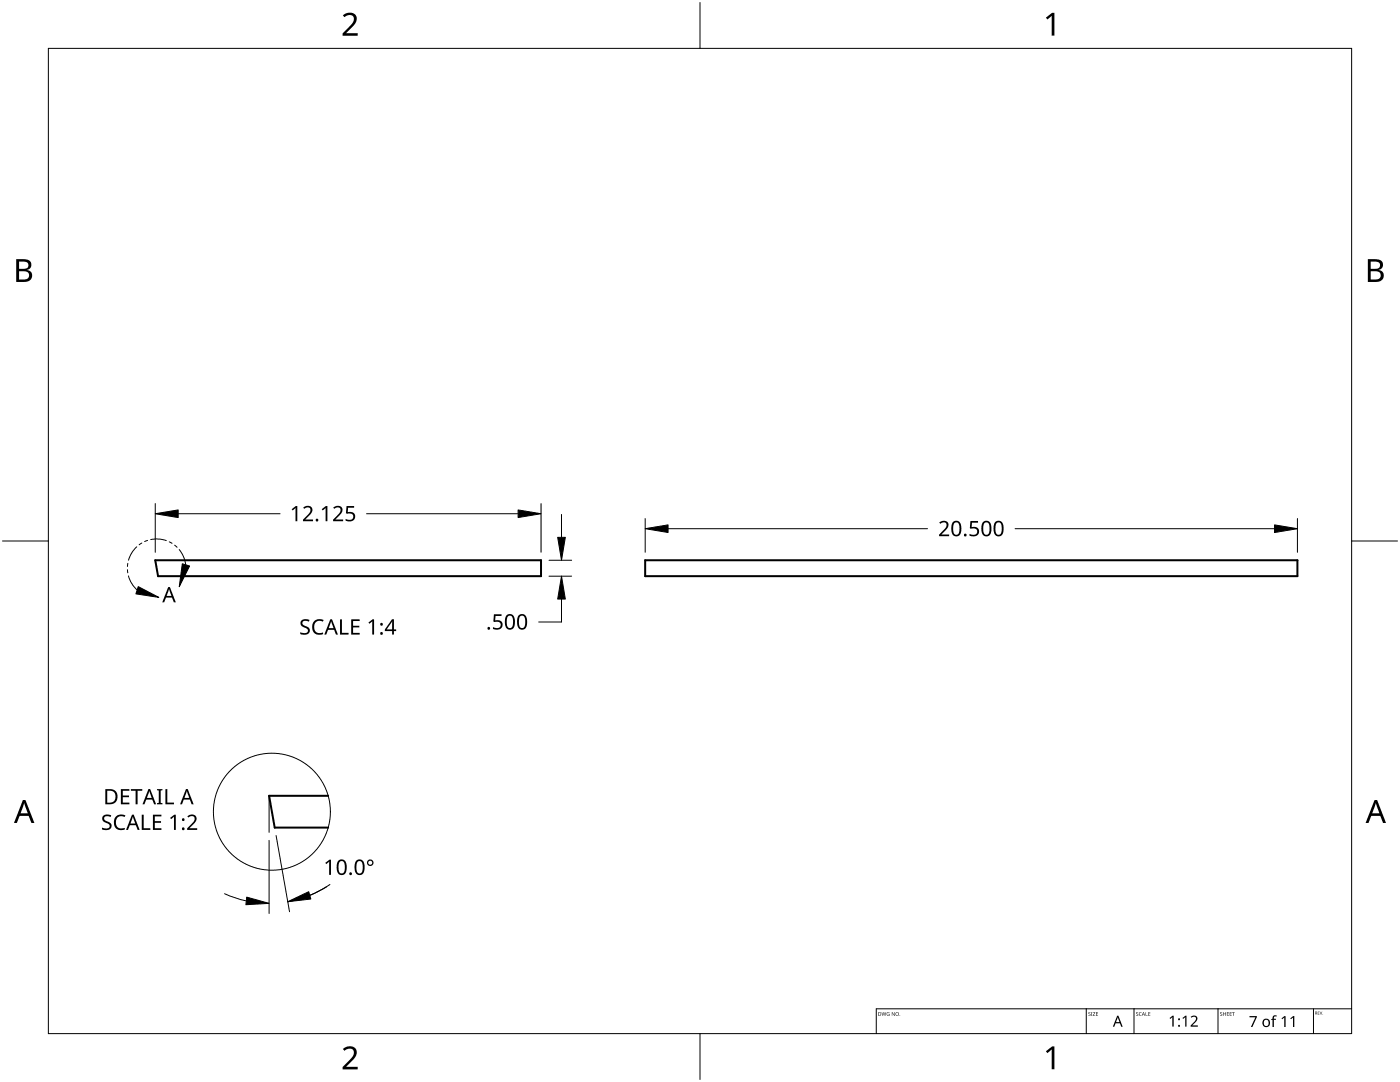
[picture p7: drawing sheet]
<svg xmlns="http://www.w3.org/2000/svg" width="279mm" height="216mm" viewBox="0 0 279 216" stroke-linecap="round" stroke-linejoin="round" font-family="sans-serif">
<path d="M31 111.8h77v3.2h-76.5zM128.8 111.8h130.1v3.2h-130.1zM65.5 158.8h-11.8l1.1 6.3h10.7" fill="none" stroke="#000" stroke-width=".4"/>
<circle cx="54.3" cy="162" r="11.7" fill="none" stroke="#000" stroke-width=".2"/>
<path d="M9.7 9.7h260v196.5h-260z" fill="none" stroke="#000" stroke-width=".2"/>
<path d="M139.7 .5v9.2M.5 108h9.2M269.7 108h9.2M139.7 206.2v9.2" fill="none" stroke="#000" stroke-width=".2"/>
<g fill="#000">
<path d="M68.4 3.1a1.64 1.64 0 0 1 2.8 .4 2.52 2.52 0 0 1-1.2 2.2l-.9 .9h2.3v.5h-3v-.4l1.2-1.2a1.95 1.95 0 0 0 .9-2.2 1.23 1.23 0 0 0-1.8 .1zM208.7 3.5l1.3-.9h.4v4.5h-.5v-4l-.9 .8zM68.4 209.3a1.64 1.64 0 0 1 2.8 .4 2.52 2.52 0 0 1-1.2 2.2l-.9 1h2.3v.5h-3v-.5l1.2-1.2a1.95 1.95 0 0 0 .9-2.1 1.23 1.23 0 0 0-1.8 .1zM208.7 209.8l1.3-1h.4v4.6h-.5v-4l-.9 .7z"/>
<path d="M3.2 51.7h1.3a1.28 1.28 0 0 1 1.7 1.3 1.04 1.04 0 0 1-.8 .9 1.23 1.23 0 0 1 1 1.5 1.23 1.23 0 0 1-1.6 .9h-1.6zM3.8 54.1v1.7h.9a.86 .86 0 0 0 1.1-.9 .86 .86 0 0 0-1.1-.8zM3.8 52.2v1.4h.8a.78 .78 0 0 0 1.1-.7 .78 .78 0 0 0-1.1-.7z"/>
<path d="M273 51.7h1.3a1.28 1.28 0 0 1 1.7 1.3 1.04 1.04 0 0 1-.9 .9 1.23 1.23 0 0 1 1 1.5 1.23 1.23 0 0 1-1.5 .9h-1.6zM273.6 54.1v1.7h.9a.86 .86 0 0 0 1.1-.9 .86 .86 0 0 0-1.2-.8zM273.6 52.2v1.4h.8a.78 .78 0 0 0 1-.7 .78 .78 0 0 0-1.1-.7z"/>
<path d="M4.6 159.6h.5l1.8 4.6h-.6l-.6-1.4h-1.8l-.5 1.4h-.6zM4.8 160.2l-.7 2.1h1.4z"/>
<path d="M274.3 159.6h.5l1.8 4.6h-.6l-.5-1.4h-1.8l-.6 1.4h-.6zM274.6 160.2l-.7 2.1h1.4z"/>
</g>
<path d="M216.8 201.3v4.9M226.3 201.3v4.9M243.1 201.3v4.9M262.1 201.3v4.9M269.7 201.3h-94.8v4.9" fill="none" stroke="#000" stroke-width=".2"/>
<g fill="#000">
<path d="M175.9 202l.3 .6 .2-.6 .2 .6 .3-.6-.2 .7-.3-.6-.3 .6zM177 202.1l.5-.1-.4 .1-.1 .2 .3 .3h.2v-.2l-.2-.1h.2v.4l-.5-.1zM178 202l.5 .6 .1-.6v.7l-.5-.6-.1 .6zM217.2 202h.3l.1 .1a.18 .18 0 0 0-.2 0 .18 .18 0 0 0-.1 .2 .18 .18 0 0 0 .3 0 .23 .23 0 0 1-.1 .4 .23 .23 0 0 1-.3-.1 .18 .18 0 0 0 .3 .1 .18 .18 0 0 0 0-.3l-.3-.2zM217.7 202h.3v.7h-.3zM218.1 202h.5l-.4 .6 .4 .1h-.5l.4-.7zM218.7 202h.4h-.3v.3h.3l-.3 .1v.2l.3 .1h-.4zM226.8 202h.2l.1 .1a.18 .18 0 0 0-.2 0 .18 .18 0 0 0 0 .2 .18 .18 0 0 0 .2 0 .23 .23 0 0 1 0 .4 .23 .23 0 0 1-.4-.1 .18 .18 0 0 0 .3 .1 .18 .18 0 0 0 0-.3l-.2-.2zM227.4 202.1l.2-.1 .2 .1a.29 .29 0 0 0-.4 .2 .29 .29 0 0 0 .4 .3l-.1 .1-.3-.1zM228.6 202l.1 .6 .3 .1h-.4zM229.2 202h.4h-.3v.3h.2l-.2 .1v.2l.3 .1h-.4zM233.4 203.1l.6-.4h.2v2.2h-.2v-1.9l-.4 .3z"/>
<path d="M236 203.1l.6-.4h.2v2.2h-.3v-1.9l-.4 .3zM237.6 202.9a.76 .76 0 0 1 1.3 0 .76 .76 0 0 1-.4 1.1l-.5 .6h1.1v.3h-1.5v-.3l.8-.8a.52 .52 0 0 0 .2-.8 .52 .52 0 0 0-.8 .1zM243.5 202h.3l.1 .1a.18 .18 0 0 0-.3 0 .18 .18 0 0 0 0 .2 .18 .18 0 0 0 .3 0 .23 .23 0 0 1-.1 .4 .23 .23 0 0 1-.3-.1 .18 .18 0 0 0 .2 .1 .18 .18 0 0 0 .1-.3l-.3-.2zM244.1 202l.1 .3h.4v-.3v.7v-.3h-.4l-.1 .3zM244.8 202h.5h-.4v.3h.3l-.3 .1v.2l.4 .1h-.5zM245.4 202h.4h-.3v.3h.3l-.3 .1v.2l.3 .1h-.4zM245.9 202h.5h-.2v.7l-.1-.7zM249.4 202.7h1.4l-.9 2.2h-.3l.9-1.9h-1.1zM254.1 202.7l.3-.1h.4l-.1 .3-.3-.1-.2 .2v.3h.4v.2h-.4v1.4h-.2v-1.4h-.3l.3-.2zM255.7 203.2l.6-.5h.3v2.2h-.3v-1.9l-.4 .4zM257.5 203.2l.6-.5h.2v2.2h-.3l.1-1.9-.5 .4zM263 201.8h.3l-.2 .1v.2h.2l-.2 .1v.2l.2 .1h-.3z"/>
<path d="M263.4 201.8l.2 .6 .3-.6-.2 .7z"/>
<path d="M175.3 202l.5 .1 .1 .3-.2 .2-.4 .1zM175.4 202v.6h.2l.1-.4z"/>
<path d="M178.7 202.3a.36 .36 0 0 1 .7 0 .36 .36 0 0 1-.7 0zM178.8 202.3a.3 .3 0 0 0 .6 0 .3 .3 0 0 0-.6 0z"/>
<path d="M223 202.7h.2l.9 2.2h-.3l-.3-.7h-.9l-.2 .7h-.3zM223.1 203l-.4 .9h.7z"/>
<path d="M228.2 202l.3 .7-.2-.2h-.2l-.2 .2zM228.2 202.1l-.1 .3h.2z"/>
<path d="M252.1 203.5a.81 .81 0 0 1 1.2 .1 .81 .81 0 0 1-.1 1.1 .81 .81 0 0 1-1.2-.2v-.6zM252.4 203.6a.6 .6 0 0 0-.2 .8 .6 .6 0 0 0 .9 .2l.1-.2a.56 .56 0 0 0-.1-.7 .56 .56 0 0 0-.7-.1z"/>
<path d="M262.5 201.8h.1a.17 .17 0 0 1 .2 .2 .17 .17 0 0 1-.1 .2l.2 .3-.2-.3-.2 .3zM262.5 201.9v.2h.2l.1-.1z"/>
<circle cx="179.6" cy="202.6" r=".07"/>
<circle cx="235.3" cy="204.7" r=".2"/>
<circle cx="235.3" cy="203.4" r=".2"/>
<circle cx="264" cy="202.4" r=".05"/>
</g>
<g fill="#000">
<path d="M58.2 101.6l.8-.6h.3v3h-.3v-2.6l-.6 .5zM60.5 101.3a1.01 1.01 0 0 1 1.2-.4 1.01 1.01 0 0 1 .6 1l-.2 .6-1.2 1.2h1.6v.3h-2v-.3l1.1-1.1a.72 .72 0 0 0 .4-.7 .72 .72 0 0 0-.4-.6l-.9 .2zM64.2 101.6l.8-.6h.3v3h-.3v-2.6l-.6 .5zM66.5 101.3a1.01 1.01 0 0 1 1.2-.4 1.01 1.01 0 0 1 .6 1l-.2 .6-1.2 1.2h1.6v.3h-2v-.3l1.1-1.1a.72 .72 0 0 0 .4-.7 .72 .72 0 0 0-.4-.6l-.9 .2zM69.2 101h1.5v.3h-1.2l-.1 .9a1.02 1.02 0 0 1 1.5 .8 1.02 1.02 0 0 1-1.4 1l-.5-.1v-.4a.88 .88 0 0 0 .9 .3 .88 .88 0 0 0 .6-.9 .85 .85 0 0 0-1.3-.4l-.2-.1zM187.4 104.3a1.01 1.01 0 0 1 1.2-.4 1.01 1.01 0 0 1 .7 1l-.3 .6-1.1 1.2h1.5v.3h-2v-.3l1.1-1.1a.72 .72 0 0 0 .4-.7 .72 .72 0 0 0-.4-.7l-.9 .3zM193.7 104h1.5v.3h-1.2l-.1 .9a1.02 1.02 0 0 1 1.5 .8 1.02 1.02 0 0 1-1.4 1l-.5-.1v-.4a.88 .88 0 0 0 .9 .2 .88 .88 0 0 0 .6-.8 .85 .85 0 0 0-1.3-.4l-.1-.1zM60.1 123.9a1.44 1.44 0 0 1 1.7-.2l-.1 .3h-.2a.65 .65 0 0 0-.8-.2 .65 .65 0 0 0-.3 .7l.5 .4a.93 .93 0 0 1 .9 1.1 .93 .93 0 0 1-1.3 .7l-.6-.2v-.3a1.08 1.08 0 0 0 1.5-.3 1.08 1.08 0 0 0-1-.9 .8 .8 0 0 1-.3-1.1zM62.7 124a1.69 1.69 0 0 1 1.9-.3l-.2 .3a1.19 1.19 0 0 0-1.4 .2 1.19 1.19 0 0 0-.2 1.4 1.15 1.15 0 0 0 1.7 .6v.3a1.56 1.56 0 0 1-1.9-.3 1.56 1.56 0 0 1-.1-1.9zM67.9 123.6h.3v2.7h1.4v.3h-1.7zM70.1 123.6h1.7v.3h-1.3v1h1.2v.3h-1.2v1.1h1.3v.3h-1.7zM73.5 124.2l.8-.6h.4v3h-.4v-2.6l-.6 .5z"/>
<path d="M98.6 122.6h1.5v.3h-1.2l-.1 .9a1.02 1.02 0 0 1 1.5 .8 1.02 1.02 0 0 1-1.4 1l-.5-.1v-.4a.88 .88 0 0 0 1 .3 .88 .88 0 0 0 .5-.9 .85 .85 0 0 0-1.3-.4l-.1-.1zM20.5 162.8a1.44 1.44 0 0 1 1.7-.1l-.1 .3h-.2a.64 .64 0 0 0-.7-.2 .64 .64 0 0 0-.4 .6l.5 .5a.93 .93 0 0 1 1 1.1 .93 .93 0 0 1-1.4 .6l-.5-.1v-.4a1.08 1.08 0 0 0 1.5-.2 1.08 1.08 0 0 0-1.1-.9 .8 .8 0 0 1-.3-1.2zM23.1 162.9a1.7 1.7 0 0 1 1.9-.2l-.1 .3a1.19 1.19 0 0 0-1.5 .2 1.19 1.19 0 0 0-.2 1.4 1.15 1.15 0 0 0 1.7 .6v.3a1.56 1.56 0 0 1-1.9-.3 1.56 1.56 0 0 1-.1-1.9zM24.1 157.5h1.7v.3h-1.3v.9h1.2v.4h-1.2v1.1h1.3v.3h-1.7zM26.1 157.5h2.3v.3h-.9v2.7h-.4v-2.7h-1zM28.3 162.6h.4v2.7h1.3v.3h-1.7zM30.5 162.6h1.7v.3h-1.3v.9h1.2v.4h-1.2v1.1h1.3v.3h-1.7zM31.3 157.5h1.1v.2l-.3 .1v2.4l.3 .1v.2h-1.1v-.2l.4-.1v-2.4l-.4-.1zM33 157.5h.4v2.6h1.3v.4h-1.7zM34 163.2l.8-.6h.3v3h-.4v-2.6l-.6 .5zM37.4 162.9a1.01 1.01 0 0 1 1.1-.4 1.01 1.01 0 0 1 .7 1l-.3 .6-1.1 1.2h1.6v.3h-2.1v-.3l1.1-1.1a.72 .72 0 0 0 .5-.7 .72 .72 0 0 0-.5-.6l-.8 .2zM64.9 172.2l.8-.7h.4v3.1h-.4v-2.7l-.6 .5z"/>
<path d="M190.2 104.1a1.05 1.05 0 0 1 1.3 0 1.05 1.05 0 0 1 .4 1.2 1.31 1.31 0 0 1-1 1.7 1.22 1.22 0 0 1-1.1-1.5l.1-.9zM190.5 104.4a1.88 1.88 0 0 0 .2 2.3 .71 .71 0 0 0 .8-.9 1.17 1.17 0 0 0-.6-1.6z"/>
<path d="M196.2 104.1a1.05 1.05 0 0 1 1.3 0 1.05 1.05 0 0 1 .4 1.2 1.3 1.3 0 0 1-1 1.7 1.22 1.22 0 0 1-1-1.5v-.9zM196.5 104.4a1.88 1.88 0 0 0 .2 2.3 .71 .71 0 0 0 .8-.9 1.17 1.17 0 0 0-.6-1.6z"/>
<path d="M198.7 104.1a1.05 1.05 0 0 1 1.2 0 1.05 1.05 0 0 1 .4 1.2 1.31 1.31 0 0 1-1 1.7 1.22 1.22 0 0 1-1-1.5l.1-.9zM198.9 104.4a1.88 1.88 0 0 0 .2 2.3 .71 .71 0 0 0 .8-.9 1.17 1.17 0 0 0-.6-1.6z"/>
<path d="M65.9 123.6h.4l1.1 3h-.4l-.3-.9h-1.2l-.4 .9h-.4zM66.1 124l-.5 1.3h1z"/>
<path d="M78.2 123.6h.4v2h.5v.3h-.5v.7h-.3v-.7h-1.5v-.3zM78.3 124l-1.1 1.6h1.1z"/>
<path d="M101.1 122.7a1.05 1.05 0 0 1 1.3 0 1.05 1.05 0 0 1 .4 1.2 1.3 1.3 0 0 1-1 1.7 1.22 1.22 0 0 1-1-1.5l.1-.8zM101.4 123a1.88 1.88 0 0 0 .2 2.3 .71 .71 0 0 0 .8-.9 1.17 1.17 0 0 0-.6-1.6z"/>
<path d="M103.6 122.7a1.05 1.05 0 0 1 1.2 0 1.05 1.05 0 0 1 .4 1.2 1.31 1.31 0 0 1-1 1.7 1.22 1.22 0 0 1-1-1.5l.1-.8zM103.8 123a1.88 1.88 0 0 0 .2 2.3 .71 .71 0 0 0 .8-.9 1.17 1.17 0 0 0-.6-1.6z"/>
<path d="M21 157.5h1a1.52 1.52 0 0 1 1.5 1.5 1.52 1.52 0 0 1-1.6 1.5h-.9zM21.4 157.8v2.4h.4a1.19 1.19 0 0 0 1.2-1.2 1.19 1.19 0 0 0-1.1-1.2z"/>
<path d="M26.3 162.6h.4l1.2 3h-.4l-.4-.9h-1.2l-.4 .9h-.3zM26.5 162.9l-.5 1.4h1z"/>
<path d="M29.6 157.4h.4l1.2 3.1h-.4l-.4-.9h-1.2l-.4 .9h-.4zM29.8 157.8l-.5 1.4h1z"/>
<path d="M37.1 157.4h.4l1.1 3.1h-.4l-.3-.9h-1.2l-.4 .9h-.4zM37.3 157.8l-.5 1.4h1z"/>
<path d="M67.6 171.7a1.05 1.05 0 0 1 1.2 0 1.05 1.05 0 0 1 .4 1.2 1.31 1.31 0 0 1-1 1.7 1.22 1.22 0 0 1-1-1.6l.1-.8zM67.8 172a1.88 1.88 0 0 0 .2 2.3 .71 .71 0 0 0 .8-1 1.17 1.17 0 0 0-.6-1.5z"/>
<path d="M71.1 171.7a1.05 1.05 0 0 1 1.3 0 1.05 1.05 0 0 1 .4 1.2 1.31 1.31 0 0 1-1 1.7 1.22 1.22 0 0 1-1-1.6v-.8zM71.4 172a1.88 1.88 0 0 0 .2 2.3 .71 .71 0 0 0 .8-1 1.17 1.17 0 0 0-.6-1.5z"/>
<path d="M73.2 172.1a.66 .66 0 0 1 1.3 0 .66 .66 0 0 1-1.3 0zM73.5 172.1a.4 .4 0 0 0 .8 0 .4 .4 0 0 0-.8 0z"/>
<circle cx="63.3" cy="103.8" r=".27"/>
<circle cx="192.6" cy="106.8" r=".27"/>
<circle cx="76.2" cy="126.4" r=".27"/>
<circle cx="76.2" cy="124.6" r=".28"/>
<circle cx="97.6" cy="125.4" r=".27"/>
<circle cx="36.6" cy="165.4" r=".27"/>
<circle cx="36.6" cy="163.6" r=".28"/>
<circle cx="70" cy="174.4" r=".27"/>
</g>
<path d="M33.6 117.1h.3l1.2 3.1h-.4l-.4-.9h-1.2l-.3 .9h-.4zM33.7 117.5l-.4 1.4h.9z" fill="#000"/>
<path d="M25.4 113.7l.1 .6M25.5 112.4l-.1 .6M25.6 114.9l.7 1.6 1.2 1.3M27.3 109.1l-1 1.2-.7 1.5M28.3 108.4l-.5 .3M29.5 107.8l-.6 .3M30.1 107.7l1.5-.1 1.6 .3M33.8 108.1l.5 .3M34.9 108.8l.4 .4M35.8 109.7l.9 1.4 .4 1.7" fill="none" stroke="#000" stroke-width=".2"/>
<path d="M27.6 117.1l4.1 2.1-4.6-.7zM36.4 112.5l1.4 .4-2 4.2z" fill="#000" stroke="#000" stroke-width=".2"/>
<path d="M53.7 158.8v7.3" fill="none" stroke="#000" stroke-width=".2"/>
<g fill="none" stroke="#000" stroke-width=".2">
<path d="M31 100.5v9.7M35.6 102.5h20.3M73.2 102.5h30.2M108 100.5v9.7M109.6 111.8h4.5M109.6 115h4.5M112.1 115v9.1h-4.6M112.1 102.6v4.6M128.8 103.5v6.7M133.3 105.5h51.8M202.6 105.5h51.8M258.9 103.5v6.7"/>
<path d="M44.8 178.3l1.8 .8 2.6 .7M53.7 167.7v14.6M55.1 166.7l2.7 15.2M65.2 176.9a21.5 21.5 0 0 1-7.8 3M65.8 176.5l-1.6 1-2.4 1.2"/>
</g>
<path d="M31 102.5l4.6-.8v1.6zM103.4 101.7l4.6 .8-4.6 .8zM112.1 115l.7 4.5h-1.5zM111.3 107.2h1.5l-.7 4.6zM128.8 105.5l4.5-.8v1.6zM254.4 104.7l4.5 .8-4.5 .8zM49.2 179l4.5 1.3-4.6 .2zM57.4 179.9l4.2-2 .4 1.5z" fill="#000" stroke="#000" stroke-width=".2"/>
</svg>
